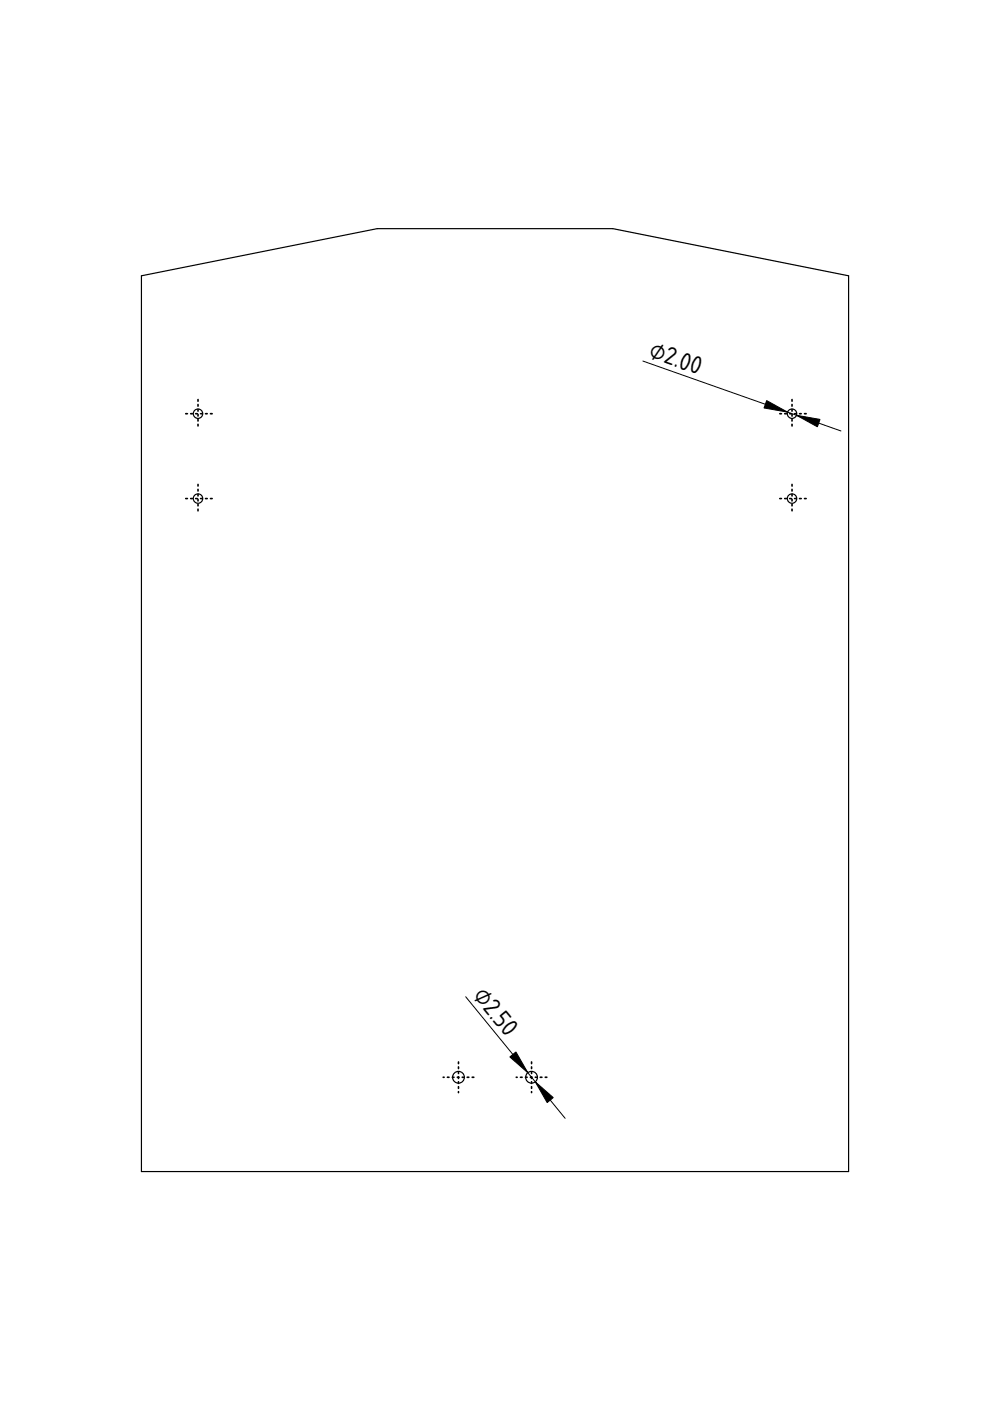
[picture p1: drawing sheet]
<svg xmlns="http://www.w3.org/2000/svg" width="210mm" height="297mm" viewBox="0 0 210 297" stroke-linecap="round" stroke-linejoin="round" font-family="sans-serif">
<defs><g id="words">
<g font-size="5">
<text x="137.4" y="75.7" transform="rotate(19 137.4 75.7)">⌀2.00</text>
<text x="100.1" y="211.2" transform="rotate(51 100.1 211.2)">⌀2.50</text>
</g>
</g></defs>
<g fill="none" stroke="#000" stroke-width=".25">
<path d="M30 58.5l50-10h49.9l50 10v189.9h-149.9z"/>
<circle cx="42" cy="87.7" r="1"/>
<circle cx="167.9" cy="87.7" r="1"/>
<circle cx="42" cy="105.7" r="1"/>
<circle cx="167.9" cy="105.7" r="1"/>
<circle cx="97.2" cy="228.4" r="1.25"/>
<circle cx="112.7" cy="228.4" r="1.25"/>
</g>
<path d="M42 84.7v6M45 87.7h-6M167.9 84.7v6M170.9 87.7h-6M42 102.7v6M45 105.7h-6M167.9 102.7v6M170.9 105.7h-6M97.2 225.2v6.5M100.5 228.4h-6.5M112.7 225.2v6.5M116 228.4h-6.5" fill="none" stroke="#000" stroke-width=".35" stroke-dasharray=".3 .7"/>
<path d="M136.3 76.5l42 14.9M98.7 211.3l21.1 25.8" fill="none" stroke="#000" stroke-width=".21"/>
<path d="M162.5 84.9l4.5 2.5-5-.9zM168.9 88l5 .9-.6 1.6zM108.1 224.1l1.3-1.1 2.5 4.4zM113.5 229.4l3.8 3.3-1.3 1.1z" fill="#000" stroke="#000" stroke-width=".21"/>
<use href="#words"/>
</svg>
